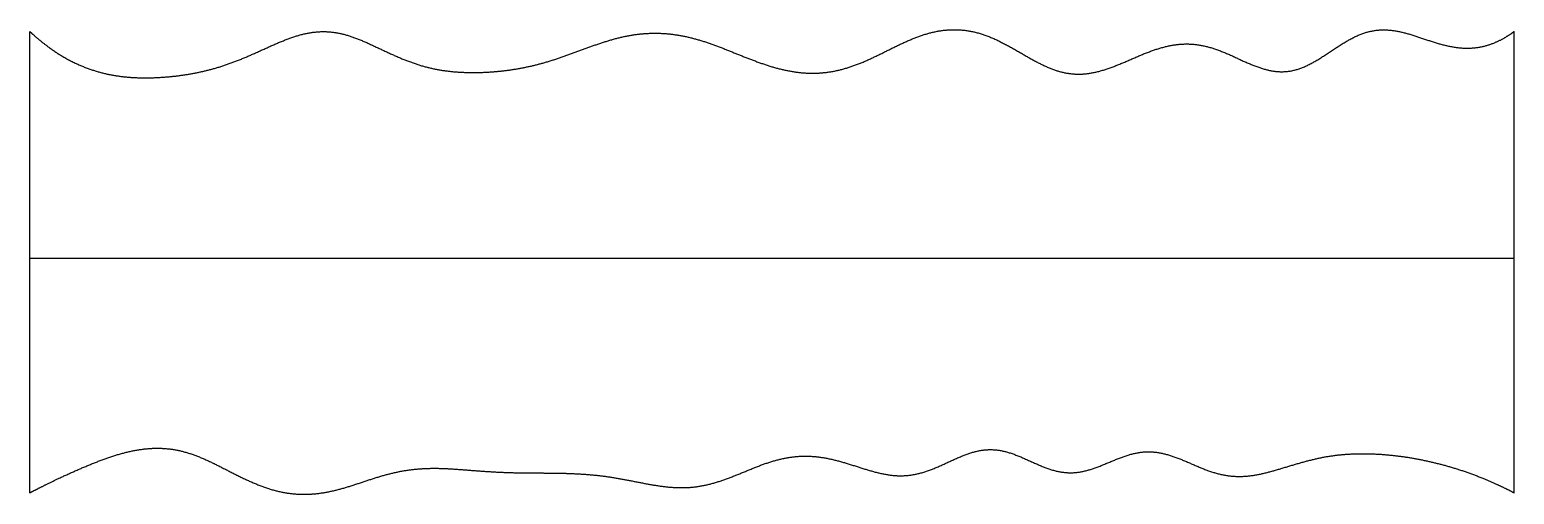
# Model space of a CAD drawing. Header units: millimetres. Extents: x 0 to 10, y -0.1 to 3.1.
import ezdxf

# ---------------------------------------------------------------- set-up
doc = ezdxf.new("R2010")
doc.units = ezdxf.units.MM
doc.layers.get('0').update_dxf_attribs({"linetype": 'CONTINUOUS'})

msp = doc.modelspace()

# ---------------------------------------------------------------- linework, layer by layer
for points in [[(0, 3.055), (0.018, 3.038), (0.055, 3.005), (0.111, 2.959), (0.186, 2.905), (0.282, 2.85), (0.38, 2.807), (0.479, 2.775), (0.58, 2.754), (0.682, 2.743), (0.784, 2.74), (0.886, 2.744), (0.988, 2.753), (1.089, 2.768), (1.189, 2.789), (1.289, 2.817), (1.389, 2.852), (1.488, 2.894), (1.588, 2.94), (1.688, 2.985), (1.788, 3.024), (1.888, 3.05), (1.988, 3.058), (2.088, 3.046), (2.187, 3.016), (2.286, 2.973), (2.385, 2.925), (2.484, 2.879), (2.584, 2.839), (2.684, 2.809), (2.785, 2.789), (2.887, 2.779), (2.989, 2.776), (3.091, 2.779), (3.193, 2.788), (3.295, 2.803), (3.395, 2.824), (3.495, 2.851), (3.595, 2.885), (3.694, 2.921), (3.793, 2.958), (3.892, 2.992), (3.993, 3.02), (4.095, 3.038), (4.197, 3.045), (4.3, 3.041), (4.401, 3.026), (4.502, 3.001), (4.601, 2.968), (4.7, 2.929), (4.798, 2.889), (4.897, 2.85), (4.997, 2.815), (5.099, 2.789), (5.201, 2.773), (5.304, 2.77), (5.406, 2.781), (5.506, 2.806), (5.605, 2.842), (5.703, 2.888), (5.8, 2.937), (5.897, 2.985), (5.996, 3.026), (6.097, 3.056), (6.199, 3.07), (6.302, 3.066), (6.404, 3.044), (6.505, 3.004), (6.605, 2.952), (6.703, 2.893), (6.799, 2.838), (6.896, 2.793), (6.993, 2.767), (7.092, 2.762), (7.191, 2.779), (7.292, 2.812), (7.393, 2.855), (7.495, 2.901), (7.597, 2.94), (7.699, 2.966), (7.8, 2.975), (7.902, 2.963), (8.004, 2.933), (8.105, 2.888), (8.206, 2.839), (8.307, 2.799), (8.406, 2.777), (8.504, 2.783), (8.602, 2.818), (8.698, 2.875), (8.794, 2.941), (8.89, 3.004), (8.988, 3.05), (9.087, 3.07), (9.188, 3.065), (9.289, 3.04), (9.392, 3.004), (9.494, 2.969), (9.597, 2.944), (9.699, 2.937), (9.8, 2.95), (9.88, 2.98), (9.94, 3.013), (9.98, 3.04), (10, 3.055)], [(0, -0.055), (0, 0.069), (0, 0.318), (0, 0.691), (0, 1.189), (0, 1.811), (0, 2.309), (0, 2.682), (0, 2.931), (0, 3.055)], [(10, -0.055), (10, 0.069), (10, 0.318), (10, 0.691), (10, 1.189), (10, 1.811), (10, 2.309), (10, 2.682), (10, 2.931), (10, 3.055)], [(0, 1.527), (0.4, 1.527), (1.2, 1.527), (2.4, 1.527), (4, 1.527), (6, 1.527), (7.6, 1.527), (8.8, 1.527), (9.6, 1.527), (10, 1.527)], [(0, -0.055), (0.019, -0.045), (0.056, -0.026), (0.113, 0.003), (0.189, 0.04), (0.287, 0.085), (0.386, 0.128), (0.486, 0.168), (0.587, 0.203), (0.689, 0.23), (0.791, 0.246), (0.892, 0.249), (0.991, 0.237), (1.09, 0.21), (1.187, 0.17), (1.284, 0.122), (1.381, 0.071), (1.479, 0.023), (1.578, -0.018), (1.679, -0.049), (1.78, -0.065), (1.882, -0.067), (1.983, -0.056), (2.084, -0.033), (2.184, -0.002), (2.283, 0.032), (2.382, 0.064), (2.481, 0.089), (2.581, 0.105), (2.682, 0.112), (2.783, 0.111), (2.885, 0.104), (2.987, 0.096), (3.089, 0.088), (3.19, 0.083), (3.291, 0.08), (3.392, 0.079), (3.493, 0.079), (3.594, 0.078), (3.694, 0.074), (3.795, 0.067), (3.897, 0.055), (3.998, 0.037), (4.1, 0.017), (4.201, -0.003), (4.303, -0.018), (4.403, -0.023), (4.503, -0.015), (4.603, 0.007), (4.701, 0.041), (4.8, 0.081), (4.899, 0.123), (4.998, 0.159), (5.098, 0.184), (5.199, 0.196), (5.3, 0.192), (5.402, 0.174), (5.504, 0.145), (5.606, 0.111), (5.707, 0.08), (5.808, 0.059), (5.908, 0.057), (6.008, 0.076), (6.108, 0.114), (6.207, 0.162), (6.306, 0.207), (6.405, 0.237), (6.504, 0.242), (6.603, 0.219), (6.702, 0.177), (6.802, 0.129), (6.901, 0.09), (7.001, 0.074), (7.1, 0.085), (7.2, 0.12), (7.3, 0.164), (7.4, 0.204), (7.499, 0.227), (7.598, 0.223), (7.697, 0.196), (7.797, 0.154), (7.896, 0.109), (7.996, 0.072), (8.097, 0.053), (8.198, 0.054), (8.299, 0.071), (8.4, 0.1), (8.501, 0.131), (8.602, 0.161), (8.703, 0.185), (8.803, 0.201), (8.904, 0.209), (9.005, 0.21), (9.106, 0.206), (9.207, 0.196), (9.308, 0.182), (9.408, 0.162), (9.509, 0.138), (9.609, 0.109), (9.708, 0.076), (9.806, 0.037), (9.884, 0.003), (9.942, -0.025), (9.981, -0.045), (10, -0.055)]]:
    msp.add_open_spline(points, degree=5)

doc.saveas('drawing.dxf')
